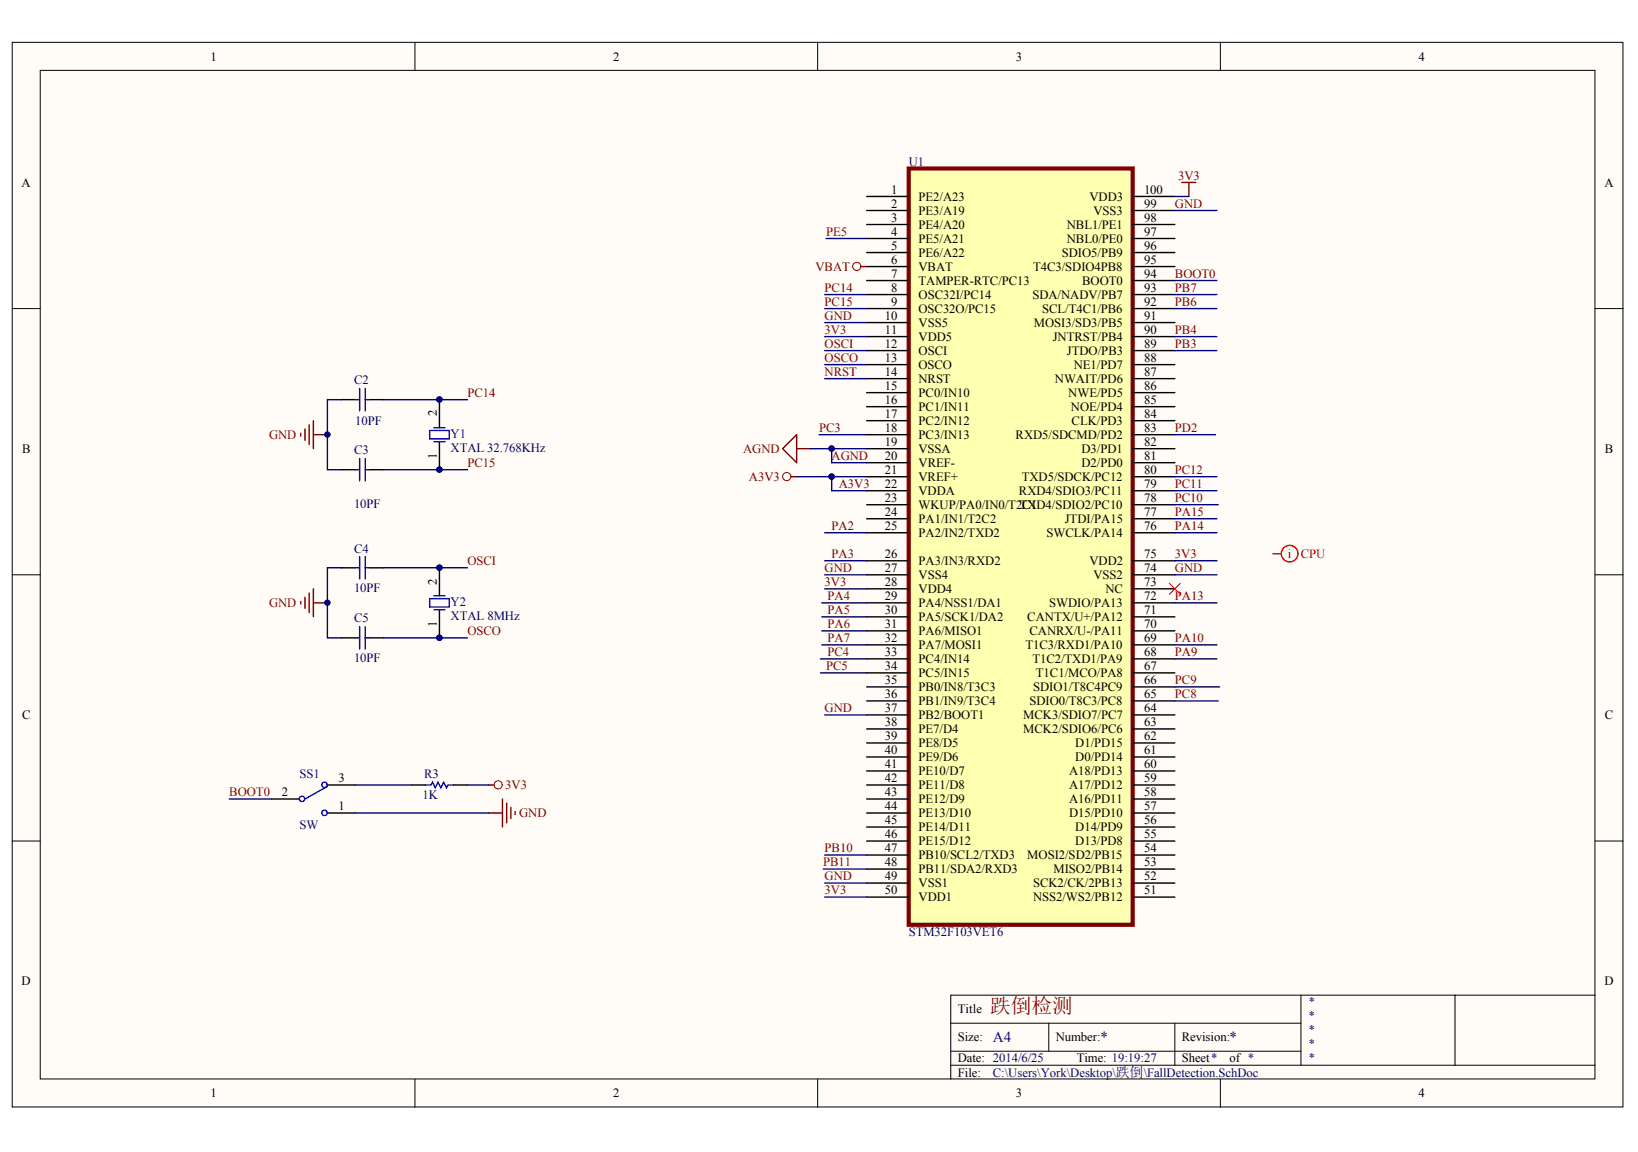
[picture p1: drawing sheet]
<svg xmlns="http://www.w3.org/2000/svg" width="289mm" height="203mm" viewBox="0 0 289 203" stroke-linecap="round" stroke-linejoin="round" font-family="sans-serif">
<defs><g id="words">
<text font-size="3.7" fill="#800000" x="174.6" y="178.8">跌倒检测</text>
<g font-size="2.7" fill="#000080">
<text x="175.1" y="183.9">A4</text>
<text x="194.1" y="183.9">*</text>
<text x="216.9" y="183.9">*</text>
</g>
<g font-size="2.2">
<text x="37.1" y="10.7">1</text>
<text x="108.1" y="10.7">2</text>
<text x="179.2" y="10.7">3</text>
<text x="250.2" y="10.7">4</text>
<text x="3.8" y="32.9">A</text>
<text x="157.2" y="34.2">1</text>
<text x="162" y="35.4">PE2/A23</text>
<text x="192.2" y="35.4">VDD3</text>
<text x="201.8" y="34.2">100</text>
<text x="283" y="32.9">A</text>
<text x="157.2" y="36.7">2</text>
<text x="157.2" y="39.1">3</text>
<text x="157.2" y="41.6">4</text>
<text x="162" y="37.9">PE3/A19</text>
<text x="162" y="40.3">PE4/A20</text>
<text x="188.2" y="40.3">NBL1/PE1</text>
<text x="192.9" y="37.9">VSS3</text>
<text x="201.8" y="41.6">97</text>
<text x="201.8" y="39.1">98</text>
<text x="201.8" y="36.7">99</text>
<text x="157.2" y="44">5</text>
<text x="157.2" y="46.5">6</text>
<text x="162" y="42.8">PE5/A21</text>
<text x="162" y="45.3">PE6/A22</text>
<text x="162" y="47.8">VBAT</text>
<text x="182.2" y="47.8">T4C3/SDIO4PB8</text>
<text x="187.3" y="45.3">SDIO5/PB9</text>
<text x="188.2" y="42.8">NBL0/PE0</text>
<text x="201.8" y="46.5">95</text>
<text x="201.8" y="44">96</text>
<text x="157.2" y="49">7</text>
<text x="157.2" y="51.5">8</text>
<text x="157.2" y="53.9">9</text>
<text x="162" y="50.3">TAMPER-RTC/PC13</text>
<text x="162" y="52.7">OSC32I/PC14</text>
<text x="182.1" y="52.7">SDA/NADV/PB7</text>
<text x="190.9" y="50.3">BOOT0</text>
<text x="201.8" y="53.9">92</text>
<text x="201.8" y="51.5">93</text>
<text x="201.8" y="49">94</text>
<text x="156.1" y="56.4">10</text>
<text x="156.1" y="58.9">11</text>
<text x="162" y="55.2">OSC32O/PC15</text>
<text x="162" y="57.6">VSS5</text>
<text x="182.4" y="57.6">MOSI3/SD3/PB5</text>
<text x="183.8" y="55.2">SCL/T4C1/PB6</text>
<text x="201.8" y="58.9">90</text>
<text x="201.8" y="56.4">91</text>
<text x="156.1" y="61.4">12</text>
<text x="156.1" y="63.9">13</text>
<text x="162" y="60.1">VDD5</text>
<text x="162" y="62.6">OSCI</text>
<text x="162" y="65.1">OSCO</text>
<text x="185.7" y="60.1">JNTRST/PB4</text>
<text x="188.2" y="62.6">JTDO/PB3</text>
<text x="189.4" y="65.1">NE1/PD7</text>
<text x="201.8" y="63.9">88</text>
<text x="201.8" y="61.4">89</text>
<text x="156.1" y="66.3">14</text>
<text x="156.1" y="68.8">15</text>
<text x="156.1" y="71.2">16</text>
<text x="162" y="67.5">NRST</text>
<text x="162" y="70">PC0/IN10</text>
<text x="186.1" y="67.5">NWAIT/PD6</text>
<text x="188.4" y="70">NWE/PD5</text>
<text x="201.8" y="71.2">85</text>
<text x="201.8" y="68.8">86</text>
<text x="201.8" y="66.3">87</text>
<text x="77" y="73.4" transform="rotate(-90 77 73.4)">2</text>
<text x="156.1" y="73.7">17</text>
<text x="156.1" y="76.2">18</text>
<text x="162" y="72.5">PC1/IN11</text>
<text x="162" y="75">PC2/IN12</text>
<text x="162" y="77.4">PC3/IN13</text>
<text x="179.1" y="77.4">RXD5/SDCMD/PD2</text>
<text x="188.9" y="72.5">NOE/PD4</text>
<text x="189" y="75">CLK/PD3</text>
<text x="201.8" y="76.2">83</text>
<text x="201.8" y="73.7">84</text>
<text x="3.9" y="79.9">B</text>
<text x="77" y="81" transform="rotate(-90 77 81)">1</text>
<text x="156.1" y="78.7">19</text>
<text x="156.1" y="81.1">20</text>
<text x="156.1" y="83.6">21</text>
<text x="162" y="79.9">VSSA</text>
<text x="162" y="82.3">VREF-</text>
<text x="190.8" y="82.3">D2/PD0</text>
<text x="190.8" y="79.9">D3/PD1</text>
<text x="201.8" y="83.6">80</text>
<text x="201.8" y="81.1">81</text>
<text x="201.8" y="78.7">82</text>
<text x="283.1" y="79.9">B</text>
<text x="156.1" y="86.1">22</text>
<text x="156.1" y="88.6">23</text>
<text x="162" y="84.8">VREF+</text>
<text x="162" y="87.3">VDDA</text>
<text x="162" y="89.8">WKUP/PA0/IN0/T2C1</text>
<text x="179.7" y="87.3">RXD4/SDIO3/PC11</text>
<text x="179.9" y="89.8">TXD4/SDIO2/PC10</text>
<text x="180.2" y="84.8">TXD5/SDCK/PC12</text>
<text x="201.8" y="88.6">78</text>
<text x="201.8" y="86.1">79</text>
<text x="156.1" y="91">24</text>
<text x="156.1" y="93.5">25</text>
<text x="162" y="92.3">PA1/IN1/T2C2</text>
<text x="162" y="94.7">PA2/IN2/TXD2</text>
<text x="184.6" y="94.7">SWCLK/PA14</text>
<text x="187.8" y="92.3">JTDI/PA15</text>
<text x="201.8" y="93.5">76</text>
<text x="201.8" y="91">77</text>
<text x="156.1" y="98.4">26</text>
<text x="156.1" y="100.9">27</text>
<text x="162" y="99.7">PA3/IN3/RXD2</text>
<text x="192.2" y="99.7">VDD2</text>
<text x="201.8" y="100.9">74</text>
<text x="201.8" y="98.4">75</text>
<text x="77" y="103.1" transform="rotate(-90 77 103.1)">2</text>
<text x="156.1" y="103.4">28</text>
<text x="156.1" y="105.9">29</text>
<text x="162" y="102.2">VSS4</text>
<text x="162" y="104.6">VDD4</text>
<text x="162" y="107.1">PA4/NSS1/DA1</text>
<text x="185.1" y="107.1">SWDIO/PA13</text>
<text x="192.9" y="102.2">VSS2</text>
<text x="195" y="104.6">NC</text>
<text x="201.8" y="105.9">72</text>
<text x="201.8" y="103.4">73</text>
<text x="77" y="110.6" transform="rotate(-90 77 110.6)">1</text>
<text x="156.1" y="108.3">30</text>
<text x="156.1" y="110.8">31</text>
<text x="156.1" y="113.3">32</text>
<text x="162" y="109.5">PA5/SCK1/DA2</text>
<text x="162" y="112">PA6/MISO1</text>
<text x="181.2" y="109.5">CANTX/U+/PA12</text>
<text x="181.6" y="112">CANRX/U-/PA11</text>
<text x="201.8" y="113.3">69</text>
<text x="201.8" y="110.8">70</text>
<text x="201.8" y="108.3">71</text>
<text x="156.1" y="115.8">33</text>
<text x="156.1" y="118.2">34</text>
<text x="162" y="114.5">PA7/MOSI1</text>
<text x="162" y="117">PC4/IN14</text>
<text x="162" y="119.4">PC5/IN15</text>
<text x="180.9" y="114.5">T1C3/RXD1/PA10</text>
<text x="182.1" y="117">T1C2/TXD1/PA9</text>
<text x="182.7" y="119.4">T1C1/MCO/PA8</text>
<text x="201.8" y="118.2">67</text>
<text x="201.8" y="115.8">68</text>
<text x="156.1" y="120.7">35</text>
<text x="156.1" y="123.1">36</text>
<text x="156.1" y="125.6">37</text>
<text x="162" y="121.9">PB0/IN8/T3C3</text>
<text x="162" y="124.4">PB1/IN9/T3C4</text>
<text x="181.6" y="124.4">SDIO0/T8C3/PC8</text>
<text x="182.2" y="121.9">SDIO1/T8C4PC9</text>
<text x="201.8" y="125.6">64</text>
<text x="201.8" y="123.1">65</text>
<text x="201.8" y="120.7">66</text>
<text x="3.9" y="126.9">C</text>
<text x="156.1" y="128.1">38</text>
<text x="156.1" y="130.6">39</text>
<text x="162" y="126.9">PB2/BOOT1</text>
<text x="162" y="129.3">PE7/D4</text>
<text x="162" y="131.8">PE8/D5</text>
<text x="180.5" y="129.3">MCK2/SDIO6/PC6</text>
<text x="180.5" y="126.9">MCK3/SDIO7/PC7</text>
<text x="189.7" y="131.8">D1/PD15</text>
<text x="201.8" y="130.6">62</text>
<text x="201.8" y="128.1">63</text>
<text x="283.1" y="126.9">C</text>
<text x="59.7" y="138">3</text>
<text x="156.1" y="133">40</text>
<text x="156.1" y="135.5">41</text>
<text x="156.1" y="138">42</text>
<text x="162" y="134.3">PE9/D6</text>
<text x="162" y="136.7">PE10/D7</text>
<text x="188.6" y="136.7">A18/PD13</text>
<text x="189.7" y="134.3">D0/PD14</text>
<text x="201.8" y="138">59</text>
<text x="201.8" y="135.5">60</text>
<text x="201.8" y="133">61</text>
<text x="49.7" y="140.5">2</text>
<text x="59.7" y="142.9">1</text>
<text x="156.1" y="140.5">43</text>
<text x="156.1" y="142.9">44</text>
<text x="162" y="139.2">PE11/D8</text>
<text x="162" y="141.7">PE12/D9</text>
<text x="188.6" y="141.7">A16/PD11</text>
<text x="188.6" y="139.2">A17/PD12</text>
<text x="201.8" y="142.9">57</text>
<text x="201.8" y="140.5">58</text>
<text x="156.1" y="145.4">45</text>
<text x="156.1" y="147.9">46</text>
<text x="162" y="144.2">PE13/D10</text>
<text x="162" y="146.6">PE14/D11</text>
<text x="162" y="149.1">PE15/D12</text>
<text x="188.6" y="144.2">D15/PD10</text>
<text x="189.7" y="149.1">D13/PD8</text>
<text x="189.7" y="146.6">D14/PD9</text>
<text x="201.8" y="147.9">55</text>
<text x="201.8" y="145.4">56</text>
<text x="156.1" y="150.3">47</text>
<text x="156.1" y="152.8">48</text>
<text x="156.1" y="155.3">49</text>
<text x="162" y="151.6">PB10/SCL2/TXD3</text>
<text x="162" y="154.1">PB11/SDA2/RXD3</text>
<text x="181.2" y="151.6">MOSI2/SD2/PB15</text>
<text x="185.8" y="154.1">MISO2/PB14</text>
<text x="201.8" y="155.3">52</text>
<text x="201.8" y="152.8">53</text>
<text x="201.8" y="150.3">54</text>
<text x="156.1" y="157.8">50</text>
<text x="162" y="156.5">VSS1</text>
<text x="162" y="159">VDD1</text>
<text x="182.2" y="159">NSS2/WS2/PB12</text>
<text x="182.2" y="156.5">SCK2/CK/2PB13</text>
<text x="201.8" y="157.8">51</text>
<text x="3.8" y="173.8">D</text>
<text x="283" y="173.8">D</text>
<text x="169" y="178.8">Title</text>
<text x="169" y="183.7">Size:</text>
<text x="186.2" y="183.7">Number:</text>
<text x="208.5" y="183.7">Revision:</text>
<text x="169" y="187.4">Date: 2014/6/25</text>
<text x="169" y="189.9">File:</text>
<text x="189.9" y="187.4">Time: 19:19:27</text>
<text x="208.5" y="187.4">Sheet*</text>
<text x="216.9" y="187.4">of *</text>
<text x="37.1" y="193.6">1</text>
<text x="108.1" y="193.6">2</text>
<text x="179.2" y="193.6">3</text>
<text x="250.2" y="193.6">4</text>
</g>
<g font-size="2.2" fill="#000080">
<text x="160.3" y="29.2">U1</text>
<text x="62.5" y="67.8">C2</text>
<text x="62.7" y="75">10PF</text>
<text x="79.5" y="77.2">Y1</text>
<text x="62.5" y="80.2">C3</text>
<text x="79.5" y="79.6">XTAL 32.768KHz</text>
<text x="62.5" y="89.5">10PF</text>
<text x="62.5" y="97.5">C4</text>
<text x="62.5" y="104.4">10PF</text>
<text x="79.5" y="106.8">Y2</text>
<text x="62.5" y="109.8">C5</text>
<text x="79.5" y="109.3">XTAL 8MHz</text>
<text x="62.5" y="116.7">10PF</text>
<text x="52.8" y="137.2">SS1</text>
<text x="74.8" y="137.2">R3</text>
<text x="74.5" y="141">1K</text>
<text x="52.8" y="146.2">SW</text>
<text x="160.3" y="165.2">STM32F103VET6</text>
<text x="230.7" y="177.5">*</text>
<text x="230.7" y="180">*</text>
<text x="230.7" y="182.5">*</text>
<text x="230.7" y="184.9">*</text>
<text x="175.1" y="189.9">C:\Users\York\Desktop\跌倒\FallDetection.SchDoc</text>
<text x="230.7" y="187.4">*</text>
</g>
<g font-size="2.2" fill="#800000">
<text x="207.8" y="31.7">3V3</text>
<text x="145.7" y="41.6">PE5</text>
<text x="207.2" y="36.7">GND</text>
<text x="143.9" y="47.8">VBAT</text>
<text x="145.5" y="51.5">PC14</text>
<text x="145.5" y="53.9">PC15</text>
<text x="207.2" y="49">BOOT0</text>
<text x="207.2" y="53.9">PB6</text>
<text x="207.2" y="51.5">PB7</text>
<text x="145.5" y="58.9">3V3</text>
<text x="145.5" y="56.4">GND</text>
<text x="207.2" y="58.9">PB4</text>
<text x="145.5" y="61.4">OSCI</text>
<text x="145.5" y="63.9">OSCO</text>
<text x="207.2" y="61.4">PB3</text>
<text x="82.4" y="70">PC14</text>
<text x="145.5" y="66.3">NRST</text>
<text x="47.5" y="77.4">GND</text>
<text x="144.5" y="76.2">PC3</text>
<text x="207.2" y="76.2">PD2</text>
<text x="82.4" y="82.3">PC15</text>
<text x="131.1" y="79.9">AGND</text>
<text x="146.7" y="81.1">AGND</text>
<text x="207.2" y="83.6">PC12</text>
<text x="132.1" y="84.8">A3V3</text>
<text x="148" y="86.1">A3V3</text>
<text x="207.2" y="88.6">PC10</text>
<text x="207.2" y="86.1">PC11</text>
<text x="146.7" y="93.5">PA2</text>
<text x="207.2" y="91">PA15</text>
<text x="207.2" y="93.5">PA14</text>
<text x="82.4" y="99.7">OSCI</text>
<text x="145.5" y="100.9">GND</text>
<text x="146.7" y="98.4">PA3</text>
<text x="207.2" y="98.4">3V3</text>
<text x="207.2" y="100.9">GND</text>
<text x="47.5" y="107.1">GND</text>
<text x="145.5" y="103.4">3V3</text>
<text x="146" y="105.9">PA4</text>
<text x="207.2" y="105.9">PA13</text>
<text x="82.4" y="112">OSCO</text>
<text x="146" y="108.3">PA5</text>
<text x="146" y="110.8">PA6</text>
<text x="146" y="113.3">PA7</text>
<text x="207.2" y="113.3">PA10</text>
<text x="145.7" y="118.2">PC5</text>
<text x="146" y="115.8">PC4</text>
<text x="207.2" y="115.8">PA9</text>
<text x="145.5" y="125.6">GND</text>
<text x="207.2" y="123.1">PC8</text>
<text x="207.2" y="120.7">PC9</text>
<text x="40.4" y="140.5">BOOT0</text>
<text x="89.1" y="139.2">3V3</text>
<text x="91.6" y="144.2">GND</text>
<text x="145.2" y="152.8">PB11</text>
<text x="145.5" y="155.3">GND</text>
<text x="145.5" y="150.3">PB10</text>
<text x="145.5" y="157.8">3V3</text>
</g>
<g font-size="2.2" fill="#f00">
<text x="227.2" y="98.4">i</text>
<text x="229.5" y="98.4">CPU</text>
</g>
</g></defs>
<g fill="#fffcf8" stroke="#000" stroke-width=".18">
<path d="M2.2 7.5h284.1v187.8h-284.1z"/>
<path d="M7.1 12.4h274.2v177.9h-274.2z"/>
</g>
<g fill="none" stroke="#000" stroke-width=".18">
<path d="M73.2 7.5v4.9M144.2 7.5v4.9M215.3 7.5v4.9M2.2 54.4h4.9M281.4 54.4h4.9M2.2 101.4h4.9M281.4 101.4h4.9M2.2 148.3h4.9M281.4 148.3h4.9M229.5 175.5v12.4M256.6 175.5h-88.9v14.9M281.4 175.5h-24.8v12.4"/>
<path d="M73.2 190.4v4.9M144.2 190.4v4.9M167.7 180.5h61.8M167.7 187.9h113.7M167.7 185.4h61.8M185 180.5v4.9M207.2 180.5v7.4M215.3 190.4v4.9"/>
</g>
<path d="M160.3 29.7h39.5v133.4h-39.5z" fill="#ffffb0" stroke="#800000" stroke-width=".74"/>
<g fill="none" stroke="#000" stroke-width=".25">
<path d="M152.9 34.7h7.4M152.9 37.1h7.4M152.9 39.6h7.4M199.8 34.7h7.4M199.8 37.1h7.4M199.8 39.6h7.4M152.9 42.1h7.4M152.9 44.5h7.4M152.9 47h7.4M152.9 49.5h7.4M152.9 52h7.4M152.9 54.4h7.4"/>
<path d="M152.9 56.9h7.4M152.9 59.4h7.4M199.8 42.1h7.4M199.8 44.5h7.4M199.8 47h7.4M199.8 49.5h7.4M199.8 52h7.4M199.8 54.4h7.4M199.8 56.9h7.4M199.8 59.4h7.4M60.2 70.5h2.5M65.2 70.5h2.4"/>
<path d="M77.5 70.5v4.9M77.5 77.9v5M152.9 61.8h7.4M152.9 64.3h7.4M152.9 66.8h7.4M152.9 69.3h7.4M152.9 71.7h7.4M152.9 74.2h7.4M152.9 76.7h7.4M152.9 79.1h7.4M199.8 61.8h7.4M199.8 64.3h7.4"/>
<path d="M199.8 66.8h7.4M199.8 69.3h7.4M199.8 71.7h7.4M199.8 74.2h7.4M199.8 76.7h7.4M199.8 79.1h7.4M60.2 82.9h2.5M65.2 82.9h2.4M152.9 81.6h7.4M152.9 84.1h7.4M152.9 86.6h7.4M152.9 89h7.4"/>
<path d="M152.9 91.5h7.4M152.9 94h7.4M152.9 98.9h7.4M199.8 81.6h7.4M199.8 84.1h7.4M199.8 86.6h7.4M199.8 89h7.4M199.8 91.5h7.4M199.8 94h7.4M199.8 98.9h7.4M60.2 100.2h2.5M60.2 112.5h2.5"/>
<path d="M65.2 100.2h2.4M65.2 112.5h2.4M77.5 100.2v4.9M77.5 107.6v4.9M152.9 101.4h7.4M152.9 103.9h7.4M152.9 106.3h7.4M152.9 108.8h7.4M152.9 111.3h7.4M152.9 113.7h7.4M152.9 116.2h7.4M152.9 118.7h7.4"/>
<path d="M199.8 101.4h7.4M199.8 103.9h7.4M199.8 106.3h7.4M199.8 108.8h7.4M199.8 111.3h7.4M199.8 113.7h7.4M199.8 116.2h7.4M199.8 118.7h7.4M57.7 138.5h5M72.6 138.5h2.4M80 138.5h2.5M152.9 121.2h7.4"/>
<path d="M152.9 123.6h7.4M152.9 126.1h7.4M152.9 128.6h7.4M152.9 131h7.4M152.9 133.5h7.4M152.9 136h7.4M152.9 138.5h7.4M199.8 121.2h7.4M199.8 123.6h7.4M199.8 126.1h7.4M199.8 128.6h7.4M199.8 131h7.4"/>
<path d="M199.8 133.5h7.4M199.8 136h7.4M199.8 138.5h7.4M47.9 140.9h4.9M57.7 143.4h5M152.9 140.9h7.4M152.9 143.4h7.4M152.9 145.9h7.4M152.9 148.3h7.4M152.9 150.8h7.4M152.9 153.3h7.4M152.9 155.8h7.4"/>
<path d="M152.9 158.2h7.4M199.8 140.9h7.4M199.8 143.4h7.4M199.8 145.9h7.4M199.8 148.3h7.4M199.8 150.8h7.4M199.8 153.3h7.4M199.8 155.8h7.4M199.8 158.2h7.4"/>
</g>
<g fill="#000080" stroke="#000080" stroke-width=".18">
<circle cx="77.5" cy="82.8" r=".48"/>
<circle cx="77.5" cy="70.5" r=".48"/>
<circle cx="57.7" cy="76.6" r=".48"/>
<circle cx="77.5" cy="112.5" r=".48"/>
<circle cx="77.5" cy="100.1" r=".48"/>
<circle cx="57.7" cy="106.3" r=".48"/>
<circle cx="146.7" cy="79.1" r=".48"/>
<circle cx="146.7" cy="84.1" r=".48"/>
</g>
<g fill="none" stroke="#00f" stroke-width=".25">
<path d="M62.7 70.5h.7M63.4 68.5v4M64.4 68.5v4M64.4 70.5h.8M75.8 75.9h3.4v1.5h-3.4zM76.5 75.4h2M76.5 77.9h2M62.7 82.9h.7M63.4 80.9v3.9M63.4 98.2v3.9M64.4 80.9v3.9M64.4 98.2v3.9"/>
<path d="M64.4 82.9h.8M62.7 100.2h.7M62.7 112.5h.7M63.4 110.5v4M64.4 110.5v4M64.4 100.2h.8M64.4 112.5h.8M75.8 105.6h3.4v1.5h-3.4zM76.5 105.1h2M76.5 107.6h2M57.7 138.7l-3.9 2.2M75 138.5h1l.3-.5 .5 1 .5-1 .5 1 .5-1 .4 1 .3-.5h1"/>
<circle cx="57.2" cy="138.4" r=".48"/>
<circle cx="53.3" cy="140.9" r=".47"/>
<circle cx="57.2" cy="143.4" r=".48"/>
</g>
<g fill="none" stroke="#000080" stroke-width=".25">
<path d="M207.2 34.7h2.5M207.2 37.1h7.4M145.5 56.9h7.4M145.5 59.4h7.4M145.5 52h7.4M145.5 54.4h7.4M145.7 42.1h7.2M207.2 59.4h7.4M207.2 52h7.4M207.2 54.4h7.4M207.2 49.5h7.4M60.2 70.5h-2.5v12.4h2.5"/>
<path d="M67.6 70.5h14.9M143 79.1h3.7M144.5 76.7h8.4M145.5 61.8h7.4M145.5 64.3h7.4M145.5 66.8h7.4M152.9 79.1h-6.2v2.5h6.2M207.2 61.8h7.4M207.2 76.7h7.2M67.6 82.9h14.9M140.5 84.1h6.2M145.5 98.9h7.4"/>
<path d="M145.5 94h7.4M152.9 84.1h-6.2v2.5h6.2M207.2 98.9h7.4M207.2 91.5h7.4M207.2 94h7.4M207.2 84.1h7.4M207.2 89h7.7M207.2 86.6h7.4M60.2 100.2h-2.5v12.3h2.5M67.6 112.5h14.9M67.6 100.2h14.9M144.7 116.2h8.2"/>
<path d="M144.7 118.7h8.2M145 106.3h7.9M145 113.7h7.9M145 108.8h7.9M145 111.3h7.9M145.5 101.4h7.4M145.5 103.9h7.4M207.2 101.4h7.4M207.2 106.3h7.4M207.2 116.2h7.4M207.2 113.7h7.4M62.7 138.5h9.9"/>
<path d="M82.5 138.5h3.7M145.5 126.1h7.4M207.2 123.6h7.7M207.2 121.2h7.9M40.5 140.9h7.4M62.7 143.4h23.5M145.2 153.3h7.7M145.5 155.8h7.4M145.5 158.2h7.4M145.5 150.8h7.4"/>
</g>
<g fill="none" stroke="#800000" stroke-width=".25">
<path d="M208.5 32.2h2.4M209.7 32.2v2.5M151.9 47h1M53.1 76.4v.5M53.8 75.7v2M54.5 74.9v3.5M55.3 74.2v4.9M55.3 76.7h2.4M140.5 76.7v4.9l-2.5-2.5zM140.5 79.1h2.5M139.5 84.1h1M53.1 106.1v.5"/>
<path d="M53.8 105.3v2M54.5 104.6v3.5M55.3 103.9v4.9M55.3 106.3h2.4M86.2 138.5h1M86.2 143.4h2.4M88.6 140.9v5M89.4 141.7v3.4M90.1 142.4v2M90.9 143.2v.5"/>
</g>
<g fill="none" stroke="#800000" stroke-width=".18">
<circle cx="151.1" cy="47" r=".72"/>
<circle cx="138.8" cy="84.1" r=".72"/>
<circle cx="87.9" cy="138.4" r=".72"/>
</g>
<path d="M206.2 102.9l2 1.9M208.2 102.9l-2 1.9" fill="none" stroke="#f00" stroke-width=".18"/>
<g fill="none" stroke="#f00" stroke-width=".25">
<path d="M224.5 97.7h1.5"/>
<circle cx="227.5" cy="97.7" r="1.46"/>
</g>
<use href="#words"/>
</svg>
